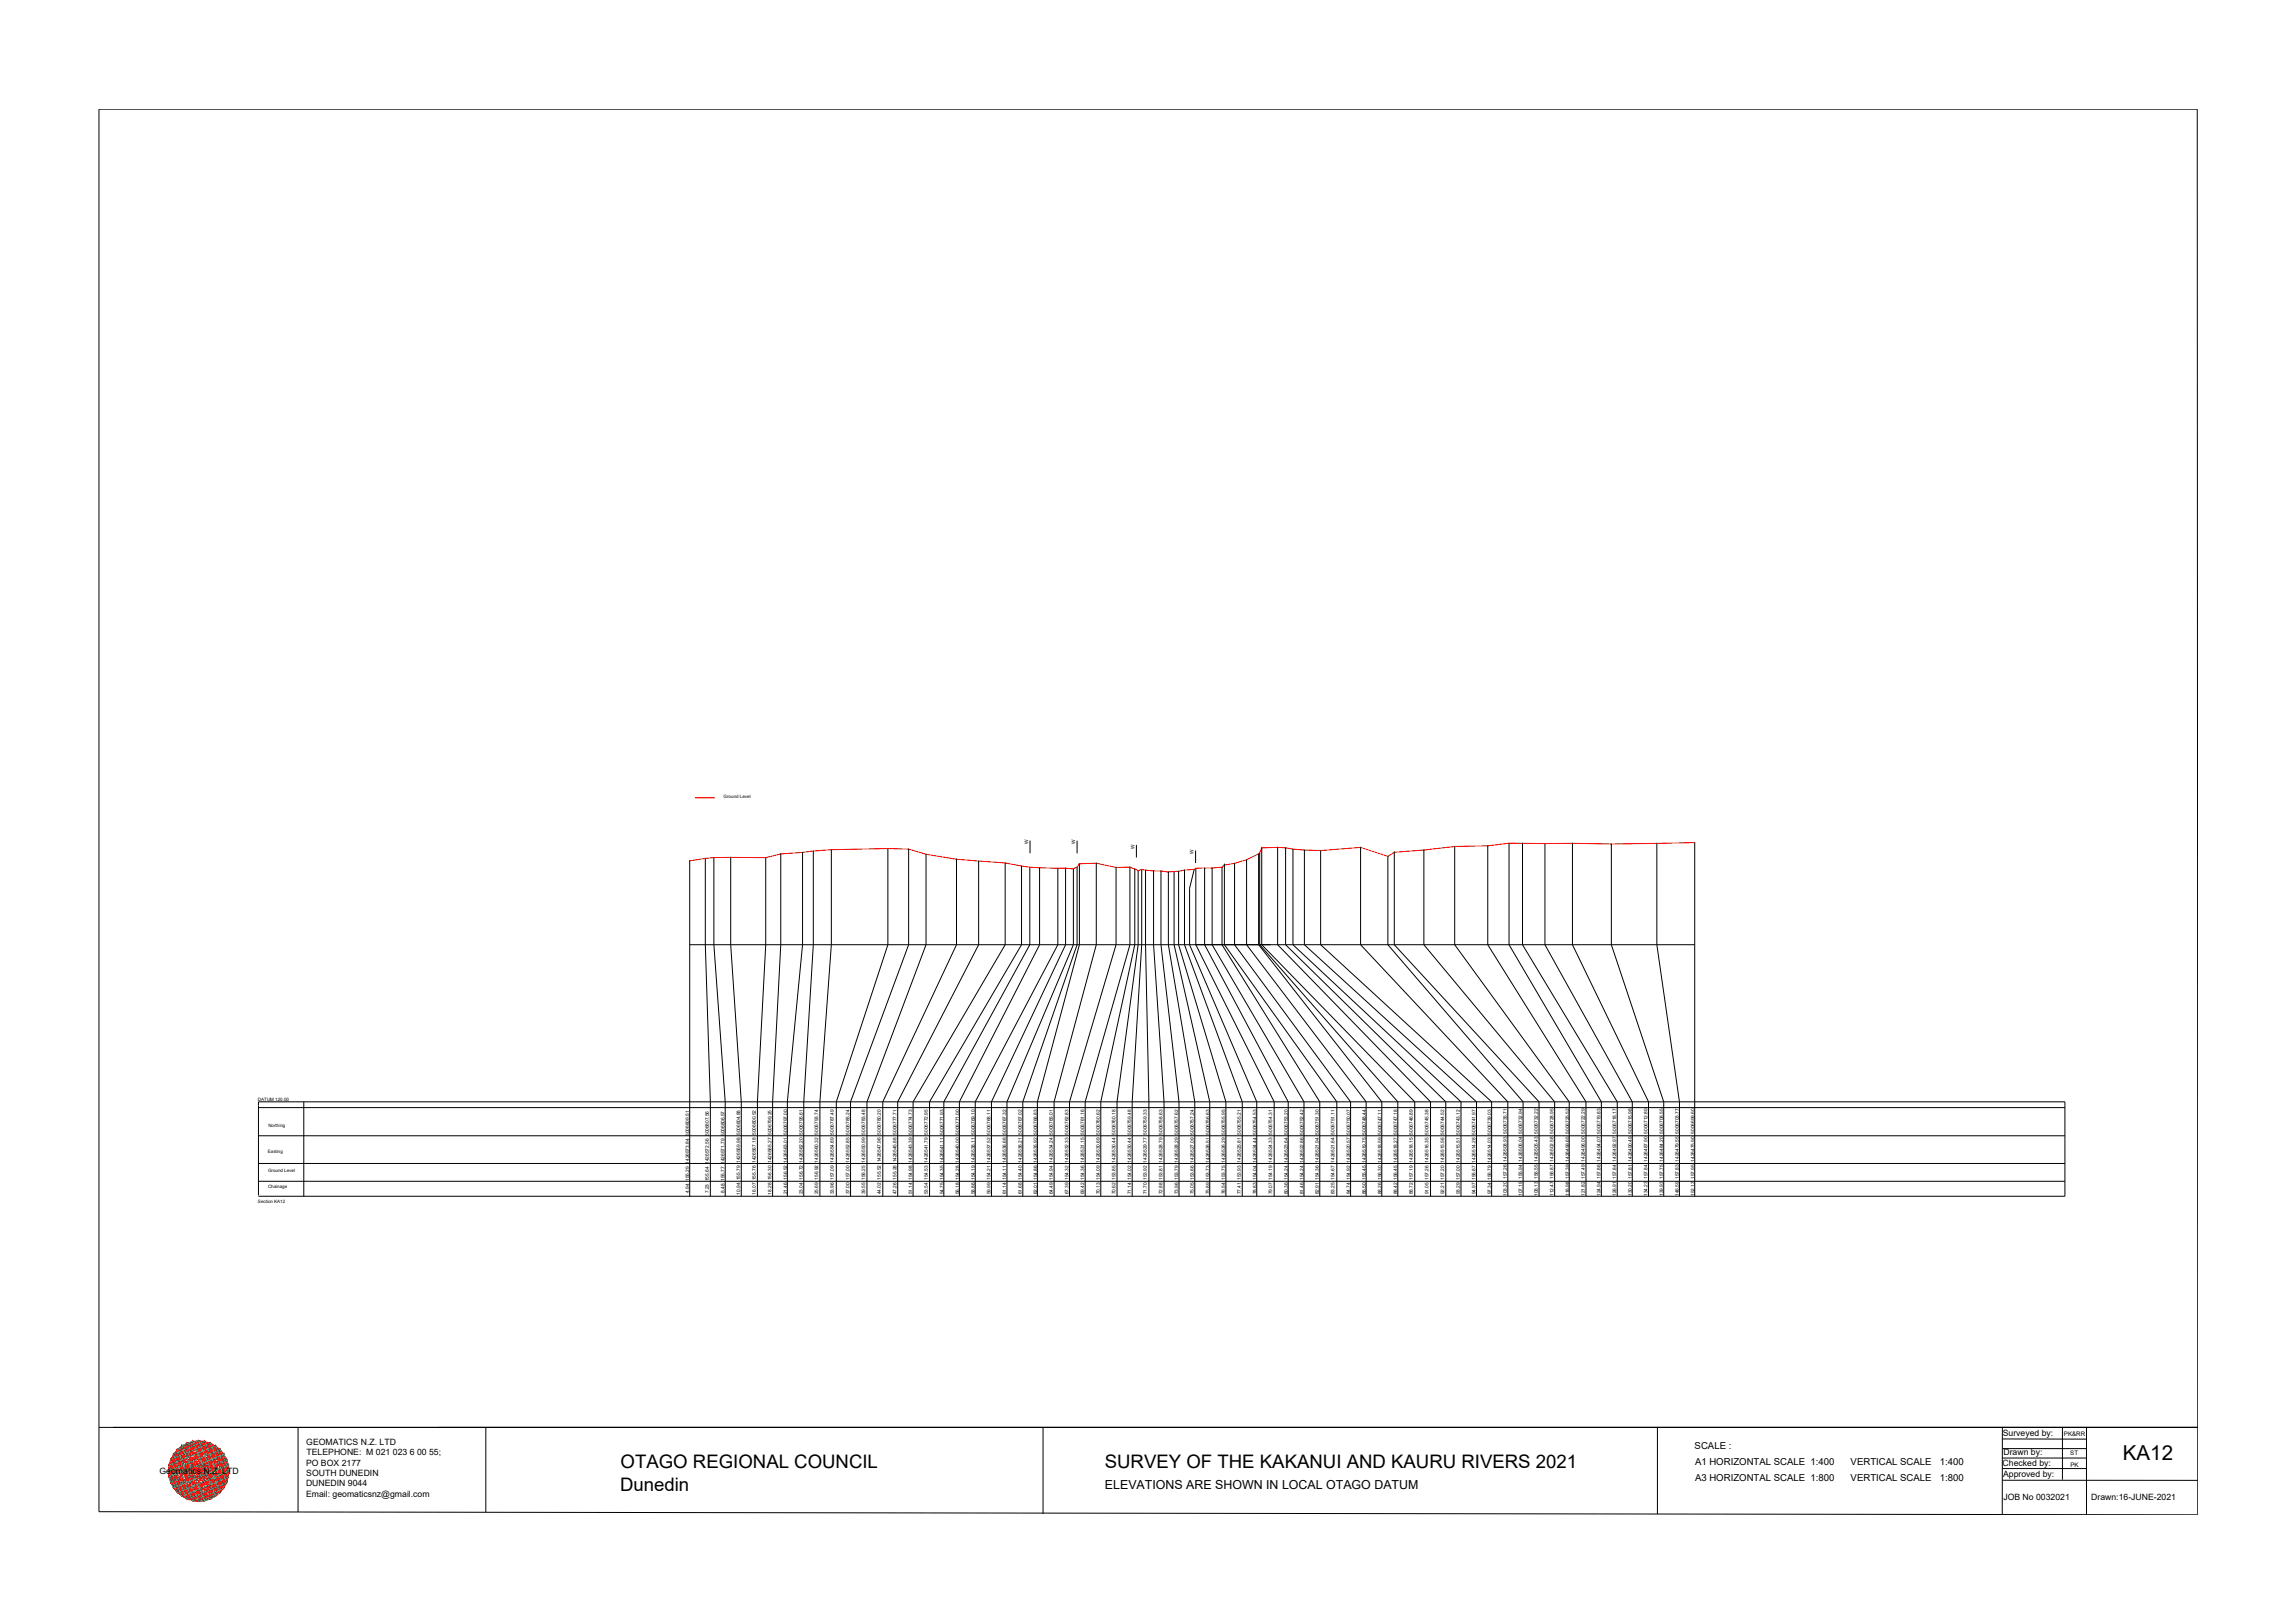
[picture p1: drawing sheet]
<svg xmlns="http://www.w3.org/2000/svg" width="420mm" height="297mm" viewBox="0 0 420 297" stroke-linecap="round" stroke-linejoin="round" font-family="sans-serif">
<defs><g id="words">
<text font-size="3.8" x="388.6" y="267.2">KA12</text>
<g font-size="3.4">
<text x="113.6" y="268.8">OTAGO REGIONAL COUNCIL</text>
<text x="202.3" y="268.7">SURVEY OF THE KAKANUI AND KAURU RIVERS 2021</text>
<text x="113.5" y="272.8">Dunedin</text>
</g>
<text font-size="2.3" x="202.3" y="272.6">ELEVATIONS ARE SHOWN IN LOCAL OTAGO DATUM</text>
<g font-size="1.8">
<text x="310.3" y="265.2">SCALE :</text>
<text x="310.3" y="268.1">A1 HORIZONTAL SCALE 1:400</text>
<text x="338.8" y="268.1">VERTICAL SCALE</text>
<text x="355.1" y="268.1">1:400</text>
<text x="310.3" y="271">A3 HORIZONTAL SCALE 1:800</text>
<text x="338.8" y="271">VERTICAL SCALE</text>
<text x="355.1" y="271">1:800</text>
</g>
<g font-size="1.6">
<text x="366.6" y="262.8">Surveyed by:</text>
<text x="29.2" y="269.7">Geomatics N.Z. LTD</text>
<text x="56" y="268.2">PO BOX 2177</text>
<text x="56.1" y="264.4">GEOMATICS N.Z. LTD</text>
<text x="56.1" y="266.3">TELEPHONE: M 021 023 6 00 55;</text>
<text x="366.6" y="268.3">Checked by:</text>
<text x="366.8" y="266.4">Drawn by:</text>
<text x="56" y="272">DUNEDIN 9044</text>
<text x="56" y="273.9">Email: geomaticsnz@gmail.com</text>
<text x="56.1" y="270.1">SOUTH DUNEDIN</text>
<text x="366.7" y="270.4">Approved by:</text>
<text x="366.8" y="274.4">JOB No 0032021</text>
<text x="382.9" y="274.5">Drawn:16-JUNE-2021</text>
</g>
<g font-size="1.1">
<text x="377.8" y="262.9">PK&amp;RR</text>
<text x="379" y="266.3">ST</text>
<text x="379" y="268.4">PK</text>
</g>
<g font-size=".9">
<text x="188.2" y="154.5" transform="rotate(-90 188.2 154.5)">W</text>
<text x="196.8" y="154.6" transform="rotate(-90 196.8 154.6)">W</text>
<text x="207.7" y="155.3" transform="rotate(-90 207.7 155.3)">W</text>
<text x="218.5" y="156.3" transform="rotate(-90 218.5 156.3)">W</text>
<text x="126.2" y="218.3" transform="rotate(-90 126.2 218.3)">4.94 155.29 1426573.84 5006809.51</text>
<text x="129.8" y="218.4" transform="rotate(-90 129.8 218.4)">7.23 155.64 1426572.56 5006807.56</text>
<text x="132.6" y="218.4" transform="rotate(-90 132.6 218.4)">8.48 155.77 1426571.79 5006806.57</text>
<text x="135.5" y="218.7" transform="rotate(-90 135.5 218.7)">10.94 155.79 1426569.98 5006804.88</text>
<text x="138.4" y="218.7" transform="rotate(-90 138.4 218.7)">16.07 155.76 1426567.18 5006800.52</text>
<text x="141.2" y="218.7" transform="rotate(-90 141.2 218.7)">18.28 156.30 1426565.27 5006799.25</text>
<text x="144.1" y="218.6" transform="rotate(-90 144.1 218.6)">21.46 156.52 1426563.01 5006797.00</text>
<text x="146.9" y="218.6" transform="rotate(-90 146.9 218.6)">23.04 156.72 1426562.20 5006795.61</text>
<text x="149.8" y="218.6" transform="rotate(-90 149.8 218.6)">25.69 156.92 1426560.32 5006793.74</text>
<text x="152.7" y="218.6" transform="rotate(-90 152.7 218.6)">33.96 157.09 1426554.89 5006787.49</text>
<text x="155.5" y="218.6" transform="rotate(-90 155.5 218.6)">37.00 157.00 1426552.85 5006785.24</text>
<text x="158.4" y="218.6" transform="rotate(-90 158.4 218.6)">39.55 156.25 1426550.99 5006783.48</text>
<text x="161.3" y="218.6" transform="rotate(-90 161.3 218.6)">44.02 155.52 1426547.96 5006780.20</text>
<text x="164.1" y="218.6" transform="rotate(-90 164.1 218.6)">47.26 155.26 1426545.88 5006777.71</text>
<text x="167" y="218.6" transform="rotate(-90 167 218.6)">51.14 154.98 1426543.39 5006774.73</text>
<text x="169.9" y="218.6" transform="rotate(-90 169.9 218.6)">53.54 154.53 1426541.79 5006772.95</text>
<text x="172.7" y="218.6" transform="rotate(-90 172.7 218.6)">54.75 154.35 1426541.11 5006771.93</text>
<text x="175.6" y="218.6" transform="rotate(-90 175.6 218.6)">56.18 154.28 1426540.00 5006771.00</text>
<text x="178.5" y="218.6" transform="rotate(-90 178.5 218.6)">58.86 154.19 1426538.11 5006769.10</text>
<text x="181.3" y="218.6" transform="rotate(-90 181.3 218.6)">59.99 154.21 1426537.52 5006768.11</text>
<text x="184.2" y="218.6" transform="rotate(-90 184.2 218.6)">61.14 154.11 1426536.68 5006767.32</text>
<text x="187" y="218.6" transform="rotate(-90 187 218.6)">61.68 154.40 1426536.21 5006767.02</text>
<text x="189.9" y="218.6" transform="rotate(-90 189.9 218.6)">62.01 154.86 1426535.92 5006766.83</text>
<text x="192.8" y="218.6" transform="rotate(-90 192.8 218.6)">64.49 154.94 1426534.24 5006765.01</text>
<text x="195.6" y="218.6" transform="rotate(-90 195.6 218.6)">67.39 154.32 1426532.33 5006762.83</text>
<text x="198.5" y="218.6" transform="rotate(-90 198.5 218.6)">69.42 154.36 1426531.15 5006761.16</text>
<text x="201.4" y="218.6" transform="rotate(-90 201.4 218.6)">70.13 154.09 1426530.69 5006760.62</text>
<text x="204.2" y="218.6" transform="rotate(-90 204.2 218.6)">70.62 153.85 1426530.44 5006760.18</text>
<text x="207.1" y="218.6" transform="rotate(-90 207.1 218.6)">71.14 154.02 1426530.44 5006759.48</text>
<text x="210" y="218.6" transform="rotate(-90 210 218.6)">71.70 153.92 1426529.77 5006759.33</text>
<text x="212.8" y="218.6" transform="rotate(-90 212.8 218.6)">72.88 153.81 1426528.79 5006758.63</text>
<text x="215.7" y="218.6" transform="rotate(-90 215.7 218.6)">73.96 153.79 1426528.29 5006757.62</text>
<text x="218.6" y="218.6" transform="rotate(-90 218.6 218.6)">75.05 153.66 1426527.09 5006757.24</text>
<text x="221.4" y="218.6" transform="rotate(-90 221.4 218.6)">75.89 153.73 1426526.51 5006756.63</text>
<text x="224.3" y="218.6" transform="rotate(-90 224.3 218.6)">76.54 153.75 1426526.29 5006755.95</text>
<text x="227.2" y="218.6" transform="rotate(-90 227.2 218.6)">77.41 153.93 1426525.81 5006755.21</text>
<text x="230" y="218.6" transform="rotate(-90 230 218.6)">78.83 154.04 1426524.44 5006754.53</text>
<text x="232.9" y="218.6" transform="rotate(-90 232.9 218.6)">79.07 154.19 1426524.33 5006754.31</text>
<text x="235.7" y="218.6" transform="rotate(-90 235.7 218.6)">80.36 154.24 1426523.64 5006753.20</text>
<text x="238.6" y="218.6" transform="rotate(-90 238.6 218.6)">81.46 154.24 1426522.86 5006752.42</text>
<text x="241.5" y="218.6" transform="rotate(-90 241.5 218.6)">82.91 154.36 1426521.94 5006751.30</text>
<text x="244.3" y="218.6" transform="rotate(-90 244.3 218.6)">83.25 154.67 1426521.64 5006751.11</text>
<text x="247.2" y="218.6" transform="rotate(-90 247.2 218.6)">84.74 154.92 1426520.57 5006750.07</text>
<text x="250.1" y="218.6" transform="rotate(-90 250.1 218.6)">86.50 155.45 1426519.75 5006748.44</text>
<text x="252.9" y="218.6" transform="rotate(-90 252.9 218.6)">88.26 156.30 1426518.59 5006747.11</text>
<text x="255.8" y="218.6" transform="rotate(-90 255.8 218.6)">88.42 156.45 1426518.27 5006747.18</text>
<text x="258.7" y="218.6" transform="rotate(-90 258.7 218.6)">88.72 157.19 1426518.15 5006746.89</text>
<text x="261.5" y="218.6" transform="rotate(-90 261.5 218.6)">91.05 157.26 1426516.35 5006745.38</text>
<text x="264.4" y="218.6" transform="rotate(-90 264.4 218.6)">92.21 157.20 1426515.56 5006744.52</text>
<text x="267.3" y="218.6" transform="rotate(-90 267.3 218.6)">93.29 157.00 1426515.51 5006743.12</text>
<text x="270.1" y="218.6" transform="rotate(-90 270.1 218.6)">94.97 156.87 1426514.28 5006741.97</text>
<text x="273" y="218.6" transform="rotate(-90 273 218.6)">97.34 156.79 1426514.03 5006739.03</text>
<text x="275.8" y="218.9" transform="rotate(-90 275.8 218.9)">103.20 157.26 1426508.93 5006735.71</text>
<text x="278.7" y="218.9" transform="rotate(-90 278.7 218.9)">107.19 155.94 1426506.04 5006732.94</text>
<text x="281.6" y="218.9" transform="rotate(-90 281.6 218.9)">108.13 156.55 1426505.43 5006732.22</text>
<text x="284.4" y="218.9" transform="rotate(-90 284.4 218.9)">112.47 156.87 1426502.58 5006728.95</text>
<text x="287.3" y="218.9" transform="rotate(-90 287.3 218.9)">116.98 157.39 1426499.65 5006725.52</text>
<text x="290.2" y="218.9" transform="rotate(-90 290.2 218.9)">121.82 157.49 1426496.00 5006722.29</text>
<text x="293" y="218.9" transform="rotate(-90 293 218.9)">124.94 157.86 1426494.07 5006719.83</text>
<text x="295.9" y="218.9" transform="rotate(-90 295.9 218.9)">126.91 157.84 1426492.97 5006718.17</text>
<text x="298.8" y="218.9" transform="rotate(-90 298.8 218.9)">130.20 157.81 1426490.49 5006715.98</text>
<text x="301.6" y="218.9" transform="rotate(-90 301.6 218.9)">134.23 157.84 1426487.90 5006712.89</text>
<text x="304.5" y="218.9" transform="rotate(-90 304.5 218.9)">139.93 157.75 1426484.20 5006708.55</text>
<text x="307.4" y="218.9" transform="rotate(-90 307.4 218.9)">146.59 157.83 1426479.55 5006703.77</text>
<text x="310.2" y="218.9" transform="rotate(-90 310.2 218.9)">152.13 157.95 1426475.90 5006699.60</text>
</g>
<g font-size=".8">
<text x="132.5" y="146">Ground Level</text>
<text x="47.2" y="201.5">DATUM 120.00</text>
<text x="49.1" y="206.2">Northing</text>
<text x="49" y="211">Easting</text>
<text x="49.1" y="214.5">Ground Level</text>
<text x="47.2" y="220.1">Section KA12</text>
<text x="49.1" y="217.4">Chainage</text>
</g>
</g></defs>
<!-- layer: 0 -->
<g fill="none" stroke="#000" stroke-width=".18">
<path d="M18.1 20h384.2l.1 257.2-384.3-.5zM126.2 157.5l.1 .1M126.3 157.5v61.5M126.3 157.5l-.1 .1M129.1 157.1h.1M129.1 157.1v15.8l.9 28.8v17.2M130.7 157v15.9l2.1 28.8v17.2M130.7 156.9v.1M133.8 156.9v16l1.9 28.8v17.2M140.2 156.9v.1M140.2 157v15.9l-1.5 28.8v17.2M142.9 156.3h.1"/>
<path d="M142.9 156.3v16.6l-1.5 28.8v17.2M143 156.3h-.1M146.9 156v16.9l-2.8 28.8v17.2M146.9 156h.1M148.9 155.8v17.1l-1.7 28.8v17.2M148.9 155.7v.1M152.2 155.5h.1M152.2 155.5v17.4l-2.1 28.8v17.2M162.5 155.3h.1M162.5 155.3v17.6l-9.4 28.8v17.2M162.6 155.3h-.1M166.3 155.4h.1"/>
<path d="M166.3 155.4v17.5l-10.6 28.8v17.2M166.4 155.4h-.1M169.5 156.3v16.6l-10.8 28.8v17.2M169.6 156.3l-.1 .1M175.1 157.3v15.6l-13.5 28.8v17.2M175.1 157.2v.1M179.2 157.6h.1M179.2 157.6v15.3l-14.9 28.8v17.2M184 157.9v.1M184 157.9v15l-16.8 28.8v17.2M187 158.5v14.4l-16.8 28.8v17.2M187 158.5h.1"/>
<path d="M188.5 158.7v14.2l-15.7 28.8v17.2M188.6 153.8v2.4M190.3 158.8h.1M190.3 158.8v14.1l-14.7 28.8v17.2M193.7 158.9h.1M193.7 158.9v14l-15.2 28.8v17.2M195.1 158.9h.1M195.1 158.9v14l-13.6 28.8v17.2M196.5 159v13.9l-12.1 28.8v17.2M196.5 159h.1M197.2 153.9v2.3M197.2 158.7v14.2l-9.9 28.8v17.2"/>
<path d="M197.6 158.1v14.8l-7.7 28.8v17.2M197.6 158.1h.1M200.7 158h.1M200.7 158v14.9l-7.7 28.8v17.2M204.3 158.7v.1M204.3 158.8v14.1l-8.5 28.8v17.2M206.8 158.7l.1 14.2-8.2 28.8v17.2M206.9 158.7h-.1M207.8 159v13.9l-6.3 28.8v17.3M208 154.6v2.3M208.4 159.3v.1M208.4 159.4v13.5l-3.9 28.8v17.2"/>
<path d="M209 159.1v13.8l-1.7 28.8v17.2M209 159.1v.1M209.7 159.2v.1M209.7 159.2v13.7l.6 28.8v17.2M211.2 159.4h.1M211.2 159.4v13.5l1.9 28.8v17.2M212.5 159.4h.1M212.5 159.4v13.5l3.3 28.8v17.2M212.6 159.4h-.1M213.9 159.6h.1M213.9 159.6v13.3l4.8 28.8v17.2M214.9 159.5h.1"/>
<path d="M215 159.5l-.1 13.4 6.6 28.8v17.2M215.8 159.5h.1M215.8 159.5v13.4l8.6 28.8v17.2M216.9 159.2v13.7l10.5 28.8v17.2M216.9 159.2l-.1 .1M218.6 159.1l-.8 3.5v10.3l12.3 28.8v17.2M218.7 159.1h-.1M218.9 155.6v2.4M218.9 158.9v14h13.7M220.6 158.8l-.1 14.1 15.3 28.8v17.2M221.9 158.9v14l16.8 28.8v17.2M221.9 158.8v.1"/>
<path d="M223.7 158.7h.1M223.7 158.7v14.2l17.9 28.8v17.2M224.2 158.1v14.8l20.5 28.8v17.2M224.2 158.3h-.1M226 158v14.9l21.3 28.8v17.2M226 158h.1M228.2 157.3v15.6l21.9 28.8v17.2M230.4 156.3h.1M230.4 156.3v16.6l22.6 28.8v17.2M230.6 156.1h.1M230.6 156.1v16.8l25.3 28.8v17.2M231 155.2h.1"/>
<path d="M231 155.2v17.7l28 28.8v17.2M233.9 155.1v17.8l28 28.8v17.2M233.9 155.1h.1M235.4 155.1l-.1 .1M235.4 155.2v17.7l29.3 28.8v17.2M236.7 155.4h.1M236.7 155.4v17.5l30.8 28.8v17.2M238.8 155.6v17.3l31.5 28.8v17.2M238.8 155.6h.1M241.8 155.7h.1M241.8 155.7v17.2l31.3 28.8v17.2M249.1 155.1h.1"/>
<path d="M249.1 155.1v17.8l26.9 28.8v17.2M254.1 156.7h.1M254.1 156.7v16.2l24.7 28.8v17.2M255.2 156h.1M255.3 156v16.9l26.5 28.8v17.2M255.3 156h-.1M260.7 155.6v17.3l23.9 28.8v17.2M260.7 155.6h.1M266.3 154.9v18l21 28.8v17.2M266.3 154.9h.1M272.4 154.8v18.1l18 28.8v17.2M272.4 154.8h.1"/>
<path d="M276.2 154.3h.1M276.3 154.3v18.6l16.9 28.8v17.2M276.3 154.3h-.1M278.7 154.3v18.6l17.4 28.8v17.2M278.8 154.3l-.1 .1M282.8 154.4v18.5l16 28.8v17.2M282.9 154.4h-.1M287.9 154.3v.1M287.9 154.3v18.6l13.9 28.8v17.2M295 154.4v.1M295 154.4v18.5l9.6 28.8v17.2M303.3 154.3l.1 .1"/>
<path d="M303.4 154.3l-.1 18.6 4.2 28.8v17.2M310.2 154.2h.1M310.3 154.2v64.8M310.3 154.2h-.1M126.3 172.9h184M218.9 172.9l14.4 28.8v17.2M47.3 218.8v-17.1h330.7v17.2h-330.7M47.3 216.2h330.7M47.3 212.9h330.7M47.3 207.9h330.7M47.3 202.7h330.7M55.6 201.7v17.2"/>
<path d="M18.1 261.2h384.3M54.6 261.2v15.5M88.9 261.2v15.6M191 261.2v15.9M303.4 261.2v15.9M366.5 266.8h15.5M366.6 268.8h15.4M366.6 270.9h35.8M366.6 263.4h15.4M366.6 261.2v16M366.6 265.1h15.4M377.6 261.2v9.6"/>
<path d="M382 261.3v15.9"/>
<circle cx="126.3" cy="157.5" r=".02"/>
<circle cx="129.1" cy="157.1" r=".02"/>
<circle cx="130.7" cy="156.9" r=".02"/>
<circle cx="133.8" cy="156.9" r=".02"/>
<circle cx="140.2" cy="157" r=".02"/>
<circle cx="142.9" cy="156.3" r=".02"/>
<circle cx="146.9" cy="156" r=".02"/>
<circle cx="148.9" cy="155.7" r=".02"/>
<circle cx="152.2" cy="155.5" r=".02"/>
<circle cx="162.5" cy="155.3" r=".02"/>
<circle cx="166.3" cy="155.4" r=".02"/>
<circle cx="169.5" cy="156.3" r=".02"/>
<circle cx="175.1" cy="157.3" r=".02"/>
<circle cx="179.2" cy="157.6" r=".02"/>
<circle cx="184" cy="157.9" r=".02"/>
<circle cx="187" cy="158.5" r=".02"/>
<circle cx="190.3" cy="158.8" r=".02"/>
<circle cx="193.7" cy="158.9" r=".02"/>
<circle cx="195.1" cy="158.9" r=".02"/>
<circle cx="196.5" cy="159" r=".02"/>
<circle cx="197.6" cy="158.1" r=".02"/>
<circle cx="200.7" cy="158" r=".02"/>
<circle cx="204.3" cy="158.8" r=".02"/>
<circle cx="206.9" cy="158.7" r=".02"/>
<circle cx="208.4" cy="159.3" r=".02"/>
<circle cx="209" cy="159.1" r=".02"/>
<circle cx="209.7" cy="159.3" r=".02"/>
<circle cx="211.2" cy="159.4" r=".02"/>
<circle cx="212.5" cy="159.4" r=".02"/>
<circle cx="213.9" cy="159.6" r=".02"/>
<circle cx="214.9" cy="159.5" r=".02"/>
<circle cx="215.8" cy="159.5" r=".02"/>
<circle cx="216.8" cy="159.2" r=".02"/>
<circle cx="218.6" cy="159.1" r=".02"/>
<circle cx="220.5" cy="158.9" r=".02"/>
<circle cx="221.9" cy="158.9" r=".02"/>
<circle cx="223.7" cy="158.7" r=".02"/>
<circle cx="224.1" cy="158.3" r=".02"/>
<circle cx="226" cy="158" r=".02"/>
<circle cx="228.2" cy="157.3" r=".02"/>
<circle cx="230.4" cy="156.3" r=".02"/>
<circle cx="230.6" cy="156.1" r=".02"/>
<circle cx="231" cy="155.2" r=".02"/>
<circle cx="233.9" cy="155.1" r=".02"/>
<circle cx="235.4" cy="155.2" r=".02"/>
<circle cx="236.7" cy="155.4" r=".02"/>
<circle cx="238.8" cy="155.6" r=".02"/>
<circle cx="241.8" cy="155.7" r=".02"/>
<circle cx="249.1" cy="155.1" r=".02"/>
<circle cx="254.1" cy="156.7" r=".02"/>
<circle cx="255.3" cy="156" r=".02"/>
<circle cx="260.7" cy="155.6" r=".02"/>
<circle cx="266.3" cy="154.9" r=".02"/>
<circle cx="272.4" cy="154.8" r=".02"/>
<circle cx="276.3" cy="154.3" r=".02"/>
<circle cx="278.7" cy="154.3" r=".02"/>
<circle cx="282.8" cy="154.4" r=".02"/>
<circle cx="287.9" cy="154.3" r=".02"/>
<circle cx="295" cy="154.5" r=".02"/>
<circle cx="303.3" cy="154.4" r=".02"/>
<circle cx="310.3" cy="154.2" r=".02"/>
</g>
<g fill="none" stroke="#f8d731" stroke-width=".18">
<path d="M188.6 158.7h-.1M197.2 158.6v.1M207.8 159l-.1 .1M218.9 158.9h.1"/>
<circle cx="188.5" cy="158.7" r=".02"/>
<circle cx="197.2" cy="158.7" r=".02"/>
<circle cx="207.7" cy="159" r=".02"/>
<circle cx="218.9" cy="158.9" r=".02"/>
</g>
<path d="M127.2 146h3.7M310.3 154.2l-15.3 .3-18.7-.2-3.9 .5-6.1 .1-5.6 .7-5.4 .4-1.2 .7-5-1.6-7.3 .6-3-.1-4.9-.5-2.9 .1-.4 .9a14 14 0 0 1-6.4 2.2l-.5 .4-4.8 .2-.3 .2-1.7 .1a13.3 13.3 0 0 1-4.4 .2l-3.5-.3-.6 .3-1.5-.7-2.6 .1-3.6-.8-3.1 .1-.4 .6-.7 .3-1.4-.1a46.1 46.1 0 0 1-11.1-1l-8.9-.6-5.6-1-3.2-.9a112.3 112.3 0 0 0-19.4 .6l-4 .3-2.7 .7h-9.5l-4.4 .5" fill="none" stroke="#f00" stroke-width=".18"/>
<!-- layer: geo -->
<g fill="none" stroke="#545454" stroke-width=".18">
<path d="M30.8 269.2h11.2M30.9 268.1h10.9v2.2h-10.9zM31.2 267.1h10.3v4.3h-10.3zM31.2 267.1h.1M31.7 266.1h9.3v6.2h-9.3zM32.4 265.3h7.9v7.9h-7.9v-7.9M33.3 264.6h6.2v9.3h-6.2zM33.3 264.6h.1M34.2 264.1h4.3v10.3h-4.3zM35.3 263.8h2.2v10.9h-2.2zM36.4 263.7v11.1M41 266.1h.1"/>
<path d="M41.8 268.1h.1"/>
</g>
<g fill="none" stroke="#ff0" stroke-width=".18">
<path d="M30.8 269.2l5.6-5.5 5.6 5.5-5.6 5.5-5.5-5.5M31.2 267.1l3-3 7.3 7.3-3 3zM32.4 273.2h.1M32.4 265.3l7.9 7.9M33.3 264.6l7.7 7.7-1.5 1.6-7.8-7.8zM35.3 263.8l6.5 6.5-4.3 4.4-6.6-6.6zM37.5 274.7h.1M37.5 263.8l4.3 4.3-6.5 6.6-4.4-4.4zM38.5 264.1l3 3-7.3 7.3-3-3zM39.5 264.6l1.5 1.5-7.7 7.8-1.6-1.6zM40.3 265.2h.1M40.3 265.3l-7.9 7.9"/>
<path d="M40.4 273.2h.1"/>
</g>
<g fill="none" stroke="#00b85c" stroke-width=".18">
<path d="M30.8 269.2l9.5-3.9 1.7 3.9-9.6 4zM30.9 268.1l8.6-3.5 2.3 5.7-8.5 3.6zM31.2 267.1l10.3 4.3M31.2 267.1l3 7.3M31.7 266.1l3.6 8.6 5.7-2.4-3.5-8.5-5.7 2.3M31.7 272.3l-.8-2 10.1-4.2 .8 2-10 4.2M32.4 265.3l4-1.6 3.9 9.5-3.9 1.6zM33.3 264.6l2-.8 4.2 10.1-2 .8zM34.2 264.1l4.3 10.3M38.5 264.1l-4.3 10.3M38.5 264.1l3 7.3M38.5 264.1l-7.3 3"/>
<path d="M41.5 267.1l-10.3 4.3M41.5 271.4l-7.3 3"/>
</g>
<g fill="none" stroke="#f00" stroke-width=".18">
<path d="M30.8 269.2l.4 2.2M30.8 269.2l10.7 2.2M30.8 269.2l3.4 5.2M30.8 269.2l7.7 5.2M30.8 269.3h.1M30.9 270.3h.1M30.9 268.1h.1M30.9 268.1l10.9 2.2M30.9 268.1l.8 4.2M30.9 268.1l4.4 6.6M30.9 270.3l2.4 3.6M30.9 268.1l8.6 5.8"/>
<path d="M30.9 270.3l6.6 4.4M30.9 270.3l10.1 2M31.2 267.1l-.4 2.1M31.2 267.2h.1M31.2 267.1l1.2 6.1M31.2 267.1l5.2 7.7M31.2 271.4l1.2 1.8M31.2 271.4l5.2 3.4M31.2 267.1l9.1 6.1M31.2 267.1l10.8 2.1M31.2 271.4l9.1 1.8M31.3 271.4h.1"/>
<path d="M31.7 272.3h.1M31.7 266.1h.1M31.7 266.1l9.3 6.2M31.7 266.1l1.6 7.8M31.7 266.1l5.8 8.6M31.7 272.3l3.6 2.4M31.7 272.3l7.8 1.6M31.7 266.1l-.8 4.2M31.8 266.1l10 2M32.4 265.3h.1M32.4 265.3l1.8 9.1M32.4 265.3l6.1 9.1"/>
<path d="M32.4 265.3l9.1 6.1M32.4 273.2l1.8 1.2M32.4 265.3l-1.2 1.8M32.4 265.3l9.1 1.8M32.4 273.2l6.1 1.2M32.4 265.3l-1.2 6.1M32.5 273.2h.1M33.3 264.6l6.2 9.3M33.3 264.6l2 10.1M33.3 264.6h.1M33.3 273.9h.1M33.3 264.6l8.5 5.7"/>
<path d="M33.3 264.6l-2.4 3.5M33.3 264.6l7.7 1.5M33.3 273.9l4.2 .8M33.3 264.6l-1.6 7.7M34.2 264.1h.1M34.2 264.1l2.2 10.7M34.2 264.1l6.1 9.1M34.2 264.1l-1.8 1.2M34.2 264.1l7.8 5.1M34.2 264.1l-3.4 5.1M34.2 264.1l6.1 1.2M34.2 274.4l2.2 .4"/>
<path d="M34.2 264.1l-1.8 9.1M34.3 274.4h.1M35.3 263.8h.1M35.3 263.8l2.2 10.9M35.3 263.8l-2 10.1M35.3 274.7h.1M35.3 263.8l5.7 8.5M35.3 263.8l-3.6 2.3M35.3 263.8l6.5 4.3M35.3 263.8l-4.4 6.5M35.3 263.8l4.2 .8M36.3 263.7h.1"/>
<path d="M36.4 263.7l2.1 10.7M36.4 263.7l-2.2 .4M36.4 263.7l5.1 7.7M36.4 263.7l5.1 3.4M36.4 263.7l-5.2 7.7M36.4 263.7l2.1 .4M36.4 263.7l-2.2 10.7M36.4 263.7l-5.2 3.4M36.4 274.8h.1M37.5 274.7h.1M37.5 263.8h.1M37.5 263.8l-2.2 10.9"/>
<path d="M37.5 263.8l2 10.1M37.5 263.8l-4.2 .8M37.5 263.8l4.3 6.5M37.5 263.8l-6.6 4.3M37.5 263.8l3.5 2.3M37.5 263.8l-5.8 8.5M38.5 264.1h.1M38.5 264.1l1.8 9.1M38.5 264.1l-6.1 1.2M38.5 274.4l-2.1 .4M38.5 264.1l3.5 5.1M38.5 264.1l-7.7 5.1"/>
<path d="M38.5 264.1l1.8 1.2M38.5 264.1l-6.1 9.1M38.5 264.1l-2.1 10.7M38.5 274.4h.1M39.5 273.9h.1M39.5 264.6h.1M39.5 264.6l-6.2 9.3M39.5 264.6l1.5 7.7M39.5 264.6l-7.8 1.5M39.5 273.9l-4.2 .8M39.5 264.6l2.3 3.5M39.5 264.6l-8.6 5.7"/>
<path d="M39.5 264.6l-2 10.1M40.3 265.3h.1M40.3 265.3l1.2 6.1M40.3 265.3l-9.1 1.8M40.3 273.2l-6.1 1.2M40.3 265.3l1.2 1.8M40.3 265.3l-9.1 6.1M40.3 273.2l-1.8 1.2M40.3 265.3l-6.1 9.1M40.3 265.3l-1.8 9.1M40.3 273.1h.1M41 266.1h.1"/>
<path d="M41 266.1l-9.3 6.2M41 266.1l.8 4.2M41 266.1l-10.1 2M41 272.3l-7.7 1.6M41 272.3l-3.5 2.4M41 266.1l-5.7 8.6M41 266.1l-1.5 7.8M41 272.3h.1M41.5 267.1h.1M41.5 271.3h.1M41.5 267.1l.5 2.1M41.5 267.1l-10.7 2.1"/>
<path d="M41.5 271.4l-9.1 1.8M41.5 271.4l-5.1 3.4M41.5 267.1l-9.1 6.1M41.5 267.1l-5.1 7.7M41.5 271.4l-1.2 1.8M41.5 267.1l-1.2 6.1M41.8 268.1h.1M41.8 270.3h.1M41.8 268.1l-10.9 2.2M41.8 270.3l-10.1 2M41.8 268.1l-8.5 5.8M41.8 270.3l-6.5 4.4"/>
<path d="M41.8 268.1l-4.3 6.6M41.8 270.3l-2.3 3.6M41.8 268.1l-.8 4.2M41.9 269.2h.1M42 269.2l-10.8 2.2M42 269.2l-7.8 5.2M42 269.2l-3.5 5.2M42 269.2l-.5 2.2"/>
</g>
<use href="#words"/>
</svg>
